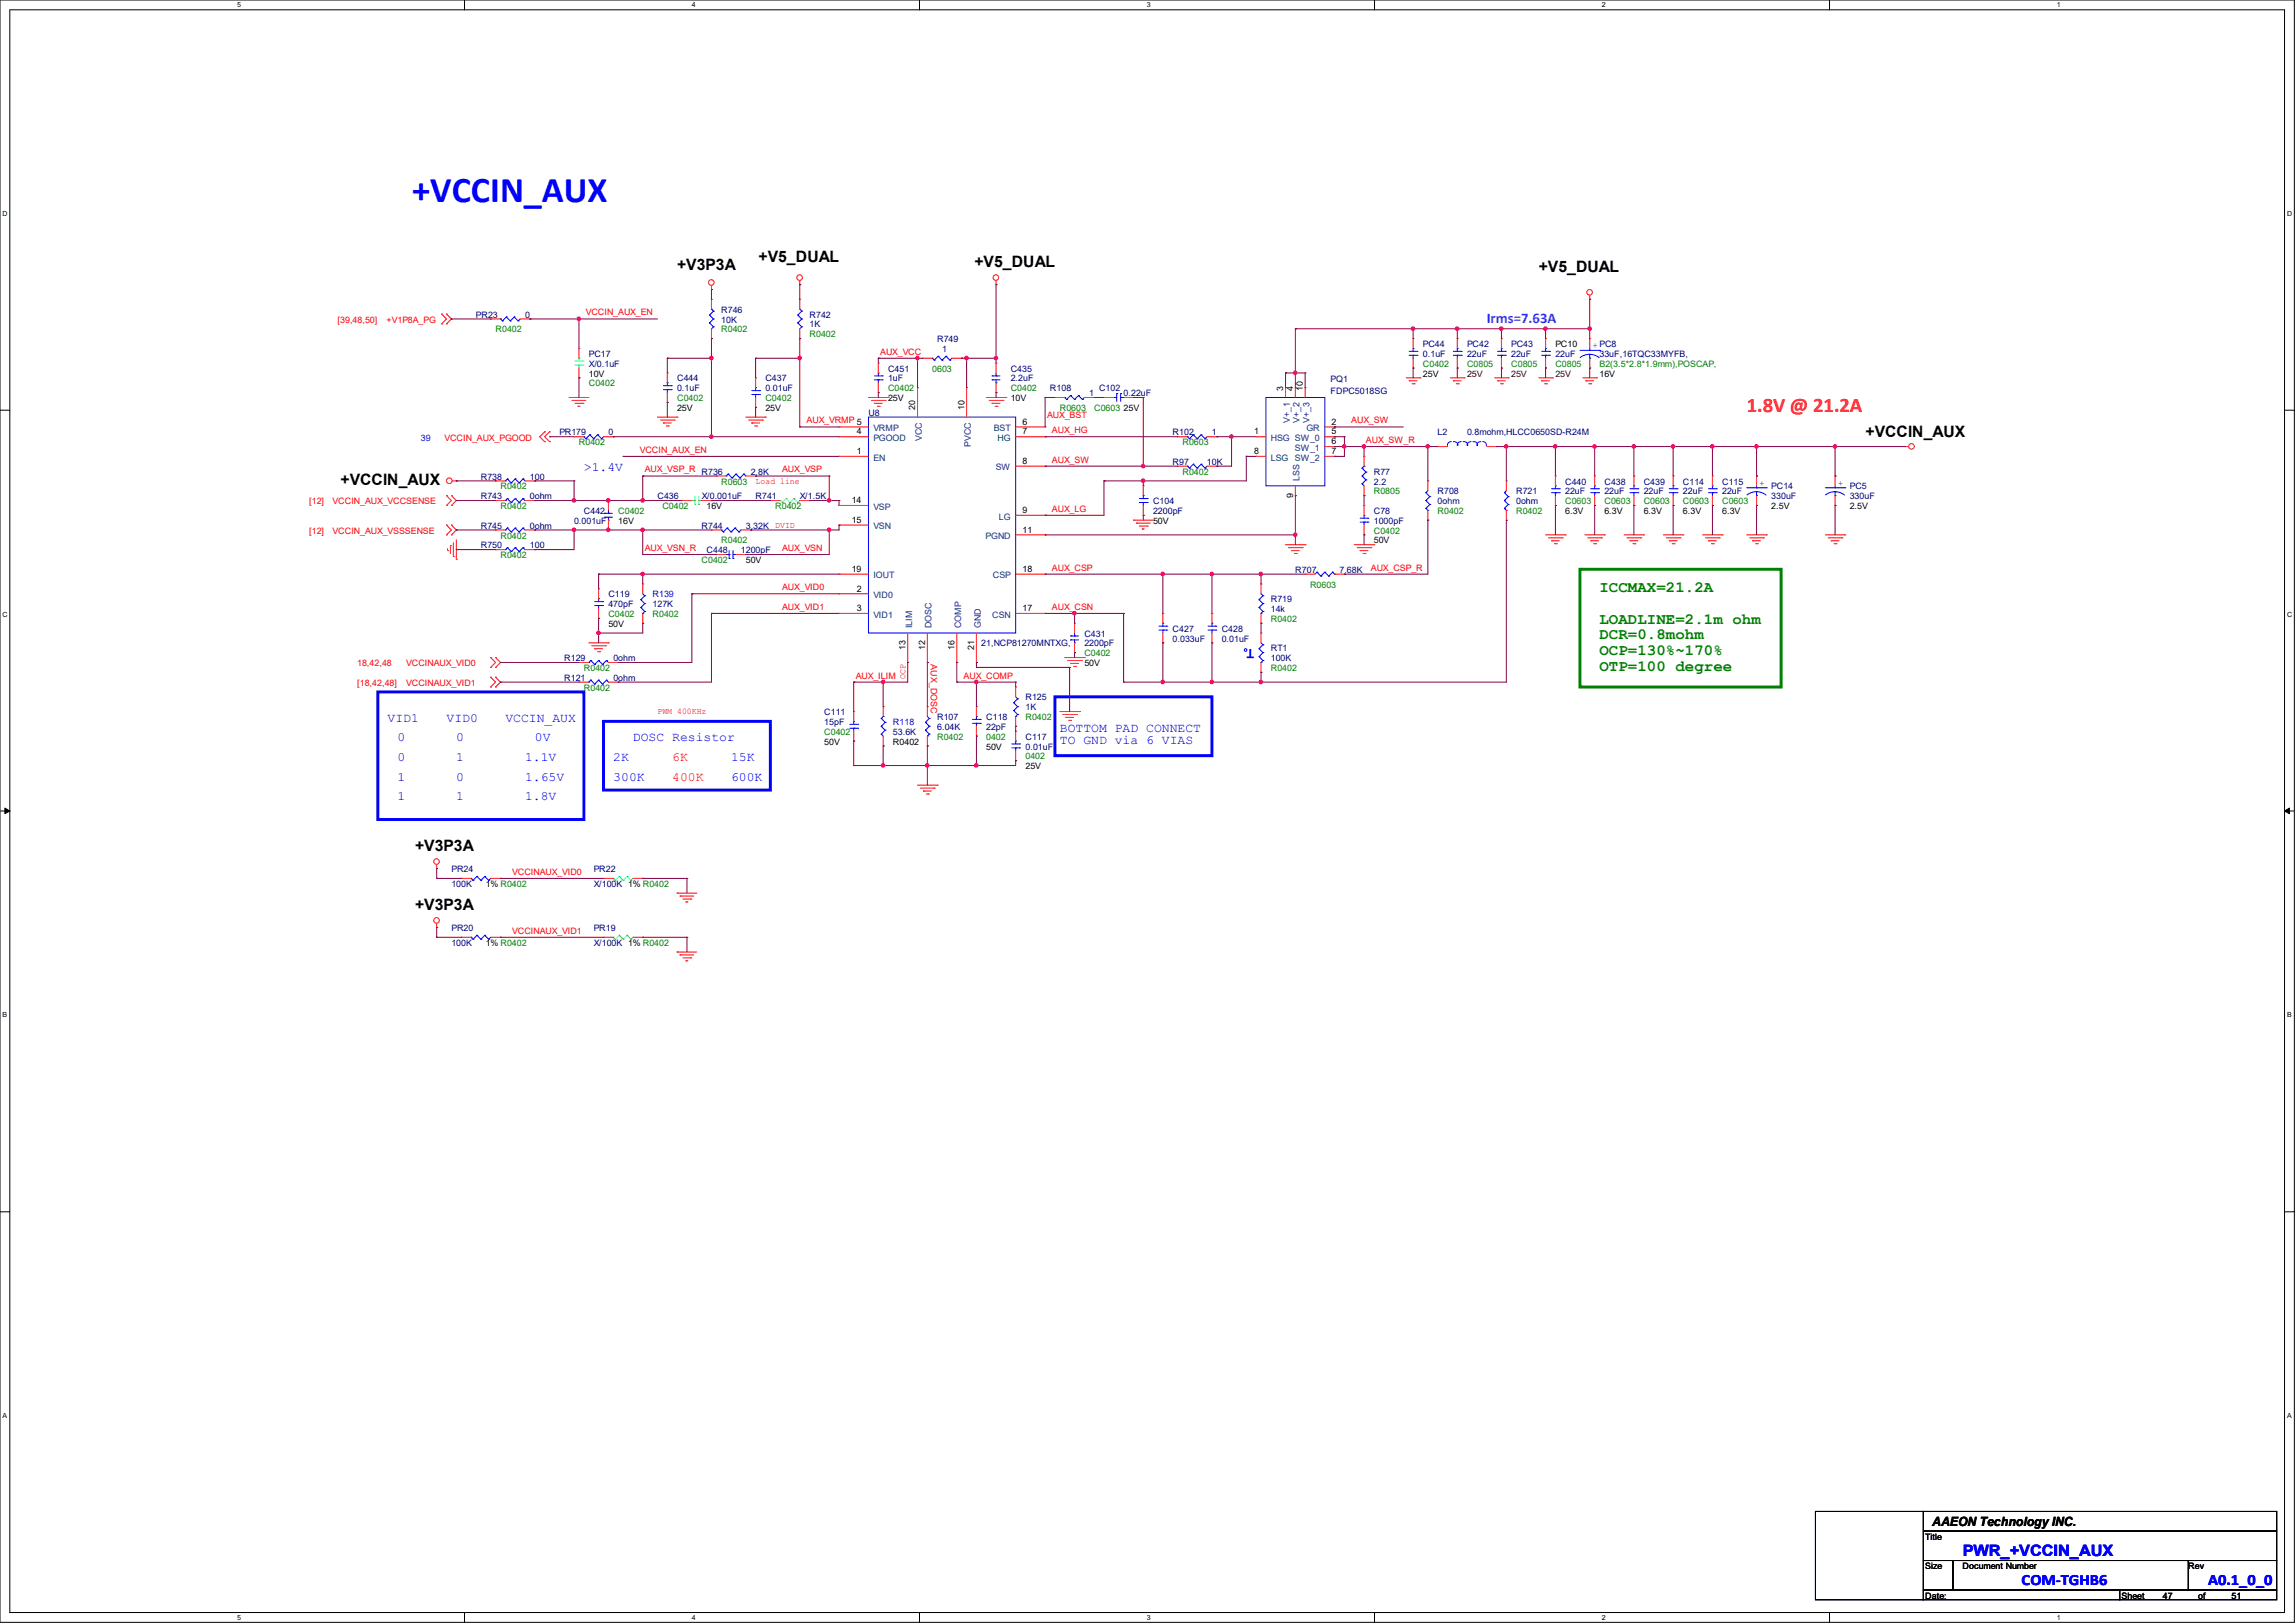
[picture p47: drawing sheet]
<svg xmlns="http://www.w3.org/2000/svg" width="297mm" height="210mm" viewBox="0 0 297 210" stroke-linecap="round" stroke-linejoin="round" font-family="sans-serif">
<defs><g id="words">
<text font-size="4.7" fill="#00f" x="53.3" y="26.1">+VCCIN_AUX</text>
<text font-size="2.7" fill="#f00" x="226.1" y="53.3">1.8V @ 21.2A</text>
<g font-size="2">
<text x="87.6" y="34.9">+V3P3A</text>
<text x="98.2" y="33.9">+V5_DUAL</text>
<text x="126.1" y="34.5">+V5_DUAL</text>
<text x="199.1" y="35.2">+V5_DUAL</text>
<text x="241.4" y="56.5">+VCCIN_AUX</text>
<text x="44.1" y="62.7">+VCCIN_AUX</text>
<text x="53.7" y="110.1">+V3P3A</text>
<text x="53.7" y="117.7">+V3P3A</text>
</g>
<g font-size="2" fill="#008000">
<text x="207" y="76.6">ICCMAX=21.2A</text>
<text x="207" y="80.7">LOADLINE=2.1m ohm</text>
<text x="207" y="82.7">DCR=0.8mohm</text>
<text x="207" y="84.8">OCP=130%~170%</text>
<text x="207" y="86.8">OTP=100 degree</text>
</g>
<g font-size="2" fill="#00f">
<text x="254" y="201.3">PWR_+VCCIN_AUX</text>
<text x="261.6" y="205.2">COM-TGHB6</text>
<text x="285.8" y="205.2">A0.1_0_0</text>
</g>
<text font-size="1.9" fill="#8000ff" x="192.4" y="41.8">Irms=7.63A</text>
<g font-size="1.7" fill="#00f">
<text x="75.6" y="61">&gt;1.4V</text>
<text x="162.3" y="84" transform="rotate(-180 162.3 84)">T</text>
<text x="50.2" y="93.4">VID1</text>
<text x="51.4" y="95.9">0</text>
<text x="57.8" y="93.4">VID0</text>
<text x="59.1" y="95.9">0</text>
<text x="65.4" y="93.4">VCCIN_AUX</text>
<text x="69.2" y="95.9">0V</text>
<text x="81.9" y="95.9">DOSC Resistor</text>
<text x="137.2" y="94.7">BOTTOM PAD CONNECT</text>
<text x="51.4" y="98.5">0</text>
<text x="51.4" y="101">1</text>
<text x="59.1" y="98.5">1</text>
<text x="59.1" y="101">0</text>
<text x="67.9" y="98.5">1.1V</text>
<text x="67.9" y="101">1.65V</text>
<text x="79.4" y="101">300K</text>
<text x="79.4" y="98.5">2K</text>
<text x="94.6" y="98.5">15K</text>
<text x="94.6" y="101">600K</text>
<text x="137.2" y="96.3">TO GND via 6 VIAS</text>
<text x="51.4" y="103.5">1</text>
<text x="59.1" y="103.5">1</text>
<text x="67.9" y="103.5">1.8V</text>
</g>
<g font-size="1.7" fill="#f00">
<text x="87" y="98.5">6K</text>
<text x="87" y="101">400K</text>
</g>
<text font-size="1.7" x="250.1" y="197.4">AAEON Technology INC.</text>
<g font-size="1.1" fill="#f00">
<text x="43.7" y="41.7">[39,48,50]</text>
<text x="50" y="41.7">+V1P8A_PG</text>
<text x="75.8" y="40.8">VCCIN_AUX_EN</text>
<text x="113.9" y="45.9">AUX_VCC</text>
<text x="57.5" y="57.1">VCCIN_AUX_PGOOD</text>
<text x="82.8" y="58.6">VCCIN_AUX_EN</text>
<text x="104.4" y="54.8">AUX_VRMP 5</text>
<text x="135.5" y="54.1">AUX_BST</text>
<text x="136.1" y="56.1">AUX_HG</text>
<text x="136.1" y="59.9">AUX_SW</text>
<text x="174.9" y="54.8">AUX_SW</text>
<text x="176.8" y="57.3">AUX_SW_R</text>
<text x="40" y="65.2">[12]</text>
<text x="43.1" y="65.2">VCCIN_AUX_VCCSENSE</text>
<text x="83.4" y="61.1">AUX_VSP_R</text>
<text x="97.8" y="62.6">Load line</text>
<text x="101.2" y="61.1">AUX_VSP</text>
<text x="40" y="69">[12]</text>
<text x="43.1" y="69">VCCIN_AUX_VSSSENSE</text>
<text x="83.4" y="71.3">AUX_VSN_R</text>
<text x="101.2" y="71.3">AUX_VSN</text>
<text x="136.1" y="66.2">AUX_LG</text>
<text x="101.2" y="76.4">AUX_VID0</text>
<text x="136.1" y="73.8">AUX_CSP</text>
<text x="177.4" y="73.8">AUX_CSP_R</text>
<text x="101.2" y="78.9">AUX_VID1</text>
<text x="136.1" y="78.9">AUX_CSN</text>
<text x="46.2" y="86.2">18,42,48</text>
<text x="46.2" y="88.7">[18,42,48]</text>
<text x="52.6" y="86.2">VCCINAUX_VID0</text>
<text x="52.6" y="88.7">VCCINAUX_VID1</text>
<text x="110.7" y="87.8">AUX_ILIM</text>
<text x="117.2" y="87.9" transform="rotate(-90 117.2 87.9)">OCP</text>
<text x="120.5" y="86" transform="rotate(90 120.5 86)">AUX_DOSC</text>
<text x="124.7" y="87.8">AUX_COMP</text>
<text x="85.1" y="92.4">PWM 400KHz</text>
<text x="66.3" y="113.2">VCCINAUX_VID0</text>
<text x="66.3" y="120.8">VCCINAUX_VID1</text>
</g>
<g font-size="1.1" fill="#000080">
<text x="61.6" y="41.1">PR23</text>
<text x="67.9" y="41.1">0</text>
<text x="93.3" y="40.5">R746</text>
<text x="93.3" y="41.7">10K</text>
<text x="104.8" y="41.1">R742</text>
<text x="76.2" y="46.2">PC17</text>
<text x="76.2" y="47.5">X/0.1uF</text>
<text x="104.8" y="42.4">1K</text>
<text x="121.3" y="44.3">R749</text>
<text x="121.9" y="45.6">1</text>
<text x="184.1" y="44.9">PC44</text>
<text x="184.1" y="46.2">0.1uF</text>
<text x="189.9" y="44.9">PC42</text>
<text x="189.9" y="46.2">22uF</text>
<text x="195.6" y="44.9">PC43</text>
<text x="195.6" y="46.2">22uF</text>
<text x="201.3" y="46.2">22uF</text>
<text x="207" y="46.2">33uF,16TQC33MYFB,</text>
<text x="87.6" y="49.4">C444</text>
<text x="87.6" y="50.6">0.1uF</text>
<text x="99.1" y="49.4">C437</text>
<text x="99.1" y="50.6">0.01uF</text>
<text x="112.4" y="53.8">U8</text>
<text x="114.9" y="48.1">C451</text>
<text x="114.9" y="49.4">1uF</text>
<text x="130.8" y="48.1">C435</text>
<text x="130.8" y="49.4">2.2uF</text>
<text x="135.9" y="50.6">R108</text>
<text x="141" y="51.3">1</text>
<text x="142.2" y="50.6">C102</text>
<text x="145.4" y="51.3">0.22uF</text>
<text x="172.2" y="49.5">PQ1</text>
<text x="172.2" y="51">FDPC5018SG</text>
<text x="72.4" y="56.3">PR179</text>
<text x="78.7" y="56.3">0</text>
<text x="151.8" y="56.3">R102</text>
<text x="156.8" y="56.3">1</text>
<text x="186.1" y="56.3">L2</text>
<text x="189.9" y="56.3">0.8mohm,HLCC0650SD-R24M</text>
<text x="62.2" y="64.6">R743</text>
<text x="62.2" y="62.1">R738</text>
<text x="68.6" y="64.6">0ohm</text>
<text x="68.6" y="62.1">100</text>
<text x="85.1" y="64.6">C436</text>
<text x="90.8" y="61.4">R736</text>
<text x="90.8" y="64.6">X/0.001uF</text>
<text x="97.2" y="61.4">2.8K</text>
<text x="97.8" y="64.6">R741</text>
<text x="103.5" y="64.6">X/1.5K</text>
<text x="149.2" y="65.2">C104</text>
<text x="151.8" y="60.2">R97</text>
<text x="156.2" y="60.2">10K</text>
<text x="177.8" y="61.4">R77</text>
<text x="177.8" y="62.7">2.2</text>
<text x="186.1" y="64">R708</text>
<text x="186.1" y="65.2">0ohm</text>
<text x="196.2" y="64">R721</text>
<text x="196.2" y="65.2">0ohm</text>
<text x="202.6" y="62.7">C440</text>
<text x="202.6" y="64">22uF</text>
<text x="207.6" y="62.7">C438</text>
<text x="207.6" y="64">22uF</text>
<text x="212.7" y="62.7">C439</text>
<text x="212.7" y="64">22uF</text>
<text x="217.8" y="62.7">C114</text>
<text x="217.8" y="64">22uF</text>
<text x="222.9" y="62.7">C115</text>
<text x="222.9" y="64">22uF</text>
<text x="229.2" y="63.3">PC14</text>
<text x="229.2" y="64.6">330uF</text>
<text x="239.4" y="63.3">PC5</text>
<text x="239.4" y="64.6">330uF</text>
<text x="62.2" y="71">R750</text>
<text x="62.2" y="68.4">R745</text>
<text x="68.6" y="71">100</text>
<text x="68.6" y="68.4">0ohm</text>
<text x="74.3" y="67.8">0.001uF</text>
<text x="75.6" y="66.5">C442</text>
<text x="90.8" y="68.4">R744</text>
<text x="91.4" y="71.6">C448</text>
<text x="95.9" y="71.6">1200pF</text>
<text x="96.5" y="68.4">3.32K DVID</text>
<text x="149.2" y="66.5">2200pF</text>
<text x="177.8" y="66.5">C78</text>
<text x="177.8" y="67.8">1000pF</text>
<text x="78.7" y="77.3">C119</text>
<text x="164.5" y="77.9">R719</text>
<text x="167.6" y="74.1">R707</text>
<text x="173.4" y="74.1">7.68K</text>
<text x="78.7" y="78.6">470pF</text>
<text x="84.5" y="78.6">127K</text>
<text x="127" y="83.7">21,NCP81270MNTXG,</text>
<text x="140.3" y="82.4">C431</text>
<text x="140.3" y="83.7">2200pF</text>
<text x="151.8" y="81.7">C427</text>
<text x="151.8" y="83">0.033uF</text>
<text x="158.1" y="81.7">C428</text>
<text x="158.1" y="83">0.01uF</text>
<text x="164.5" y="79.2">14k</text>
<text x="73" y="88.1">R121</text>
<text x="73" y="85.6">R129</text>
<text x="79.4" y="88.1">0ohm</text>
<text x="79.4" y="85.6">0ohm</text>
<text x="164.5" y="84.3">RT1</text>
<text x="164.5" y="85.6">100K</text>
<text x="106.7" y="92.5">C111</text>
<text x="106.7" y="93.8">15pF</text>
<text x="115.6" y="95.1">53.6K</text>
<text x="121.3" y="93.2">R107</text>
<text x="121.3" y="94.4">6.04K</text>
<text x="127.6" y="93.2">C118</text>
<text x="127.6" y="94.4">22pF</text>
<text x="132.7" y="95.7">C117</text>
<text x="132.7" y="90.6">R125</text>
<text x="132.7" y="91.9">1K</text>
<text x="132.7" y="97">0.01uF</text>
<text x="58.4" y="112.9">PR24</text>
<text x="76.8" y="112.9">PR22</text>
<text x="58.4" y="114.8">100K</text>
<text x="76.8" y="114.8">X/100K 1% R0402</text>
<text x="58.4" y="120.5">PR20</text>
<text x="58.4" y="122.4">100K</text>
<text x="76.8" y="120.5">PR19</text>
<text x="76.8" y="122.4">X/100K 1% R0402</text>
</g>
<g font-size="1.1" fill="#008000">
<text x="64.1" y="43">R0402</text>
<text x="93.3" y="43">R0402</text>
<text x="104.8" y="43.6">R0402</text>
<text x="184.1" y="47.5">C0402</text>
<text x="189.9" y="47.5">C0805</text>
<text x="195.6" y="47.5">C0805</text>
<text x="201.3" y="47.5">C0805</text>
<text x="207" y="47.5">B2(3.5*2.8*1.9mm),POSCAP,</text>
<text x="76.2" y="50">C0402</text>
<text x="87.6" y="51.9">C0402</text>
<text x="99.1" y="51.9">C0402</text>
<text x="114.9" y="50.6">C0402</text>
<text x="120.6" y="48.1">0603</text>
<text x="130.8" y="50.6">C0402</text>
<text x="137.2" y="53.2">R0603</text>
<text x="141.6" y="53.2">C0603</text>
<text x="74.9" y="57.6">R0402</text>
<text x="153" y="57.6">R0603</text>
<text x="64.8" y="65.9">R0402</text>
<text x="64.8" y="63.3">R0402</text>
<text x="85.7" y="65.9">C0402</text>
<text x="93.3" y="62.7">R0603</text>
<text x="100.3" y="65.9">R0402</text>
<text x="153" y="61.4">R0402</text>
<text x="177.8" y="64">R0805</text>
<text x="202.6" y="65.2">C0603</text>
<text x="207.6" y="65.2">C0603</text>
<text x="212.7" y="65.2">C0603</text>
<text x="217.8" y="65.2">C0603</text>
<text x="222.9" y="65.2">C0603</text>
<text x="64.8" y="69.7">R0402</text>
<text x="80" y="66.5">C0402</text>
<text x="93.3" y="70.3">R0402</text>
<text x="177.8" y="69">C0402</text>
<text x="186.1" y="66.5">R0402</text>
<text x="196.2" y="66.5">R0402</text>
<text x="64.8" y="72.2">R0402</text>
<text x="90.8" y="72.9">C0402</text>
<text x="169.5" y="76">R0603</text>
<text x="78.7" y="79.8">C0402</text>
<text x="84.5" y="79.8">R0402</text>
<text x="164.5" y="80.5">R0402</text>
<text x="75.6" y="89.4">R0402</text>
<text x="75.6" y="86.8">R0402</text>
<text x="140.3" y="84.9">C0402</text>
<text x="164.5" y="86.8">R0402</text>
<text x="106.7" y="95.1">C0402</text>
<text x="121.3" y="95.7">R0402</text>
<text x="127.6" y="95.7">0402</text>
<text x="132.7" y="93.2">R0402</text>
<text x="132.7" y="98.3">0402</text>
</g>
<g font-size="1.1">
<text x="201.3" y="44.9">PC10</text>
<text x="76.2" y="48.7">10V</text>
<text x="87.6" y="53.2">25V</text>
<text x="99.1" y="53.2">25V</text>
<text x="114.9" y="51.9">25V</text>
<text x="118.5" y="53.1" transform="rotate(-90 118.5 53.1)">20</text>
<text x="124.8" y="53.1" transform="rotate(-90 124.8 53.1)">10</text>
<text x="130.8" y="51.9">10V</text>
<text x="145.4" y="53.2">25V</text>
<text x="166.1" y="50.5" transform="rotate(-90 166.1 50.5)">3</text>
<text x="167.3" y="50.5" transform="rotate(-90 167.3 50.5)">4</text>
<text x="168.6" y="50.5" transform="rotate(-90 168.6 50.5)">10</text>
<text x="184.1" y="48.7">25V</text>
<text x="207" y="48.7">16V</text>
<text x="110.9" y="56.2">4</text>
<text x="110.9" y="58.8">1</text>
<text x="132.3" y="56.2">7</text>
<text x="132.3" y="55">6</text>
<text x="162.3" y="56.2">1</text>
<text x="162.3" y="58.8">8</text>
<text x="172.3" y="55">2</text>
<text x="172.3" y="57.5">6</text>
<text x="172.3" y="56.2">5</text>
<text x="172.3" y="58.8">7</text>
<text x="91.4" y="65.9">16V</text>
<text x="110.2" y="65.1">14</text>
<text x="132.3" y="60">8</text>
<text x="167.3" y="64.4" transform="rotate(-90 167.3 64.4)">9</text>
<text x="229.2" y="65.9">2.5V</text>
<text x="239.4" y="65.9">2.5V</text>
<text x="80" y="67.8">16V</text>
<text x="110.2" y="67.7">15</text>
<text x="132.3" y="68.9">11</text>
<text x="132.3" y="66.4">9</text>
<text x="149.2" y="67.8">50V</text>
<text x="177.8" y="70.3">50V</text>
<text x="202.6" y="66.5">6.3V</text>
<text x="207.6" y="66.5">6.3V</text>
<text x="212.7" y="66.5">6.3V</text>
<text x="217.8" y="66.5">6.3V</text>
<text x="222.9" y="66.5">6.3V</text>
<text x="96.5" y="72.9">50V</text>
<text x="110.2" y="74">19</text>
<text x="110.9" y="76.5">2</text>
<text x="132.3" y="74">18</text>
<text x="78.7" y="81.1">50V</text>
<text x="110.9" y="79.1">3</text>
<text x="132.3" y="79.1">17</text>
<text x="117.2" y="84.1" transform="rotate(-90 117.2 84.1)">13</text>
<text x="119.7" y="84.1" transform="rotate(-90 119.7 84.1)">12</text>
<text x="123.5" y="84.1" transform="rotate(-90 123.5 84.1)">16</text>
<text x="126.1" y="84.1" transform="rotate(-90 126.1 84.1)">21</text>
<text x="140.3" y="86.2">50V</text>
<text x="106.7" y="96.4">50V</text>
<text x="115.6" y="96.4">R0402</text>
<text x="127.6" y="97">50V</text>
<text x="132.7" y="99.5">25V</text>
<text x="62.9" y="114.8">1% R0402</text>
<text x="62.9" y="122.4">1% R0402</text>
<text x="249.2" y="199.2">Title</text>
<text x="249.2" y="203">Size</text>
<text x="254" y="203">Document Number</text>
<text x="283.2" y="203">Rev</text>
<text x="249.2" y="206.8">Date:</text>
<text x="274.6" y="206.8">Sheet</text>
<text x="279.9" y="206.8">47</text>
<text x="284.5" y="206.8">of</text>
<text x="288.8" y="206.8">51</text>
</g>
<g font-size="1.1" fill="#00f">
<text x="206.1" y="45">+ PC8</text>
<text x="54.5" y="57.1">39</text>
<text x="227.7" y="62.8">+</text>
<text x="237.9" y="62.8">+</text>
<text x="84.5" y="77.3">R139</text>
<text x="115.6" y="93.8">R118</text>
</g>
<g font-size="1.1" fill="#400000">
<text x="189.9" y="48.7">25V</text>
<text x="195.6" y="48.7">25V</text>
<text x="201.3" y="48.7">25V</text>
</g>
<g font-size="1.1" fill="#004080">
<text x="113" y="57.1">PGOOD</text>
<text x="113" y="59.6">EN</text>
<text x="113" y="55.8">VRMP</text>
<text x="119.3" y="57.1" transform="rotate(-90 119.3 57.1)">VCC</text>
<text x="125.6" y="57.8" transform="rotate(-90 125.6 57.8)">PVCC</text>
<text x="128.6" y="55.8">BST</text>
<text x="129.1" y="57.1">HG</text>
<text x="164.5" y="57.1">HSG SW_0</text>
<text x="164.5" y="59.6">LSG</text>
<text x="166.9" y="54.8" transform="rotate(-90 166.9 54.8)">V+_1</text>
<text x="167.6" y="58.3">SW_1</text>
<text x="167.6" y="59.6">SW_2</text>
<text x="168.2" y="54.8" transform="rotate(-90 168.2 54.8)">V+_2</text>
<text x="169.1" y="55.8">GR</text>
<text x="169.5" y="54.8" transform="rotate(-90 169.5 54.8)">V+_3</text>
<text x="113" y="66">VSP</text>
<text x="128.9" y="60.9">SW</text>
<text x="168.2" y="62.2" transform="rotate(-90 168.2 62.2)">LSS</text>
<text x="113" y="68.5">VSN</text>
<text x="127.5" y="69.8">PGND</text>
<text x="129.3" y="67.2">LG</text>
<text x="113" y="77.4">VID0</text>
<text x="113" y="74.8">IOUT</text>
<text x="128.5" y="74.8">CSP</text>
<text x="113" y="79.9">VID1</text>
<text x="118" y="81.3" transform="rotate(-90 118 81.3)">ILIM</text>
<text x="120.6" y="81.3" transform="rotate(-90 120.6 81.3)">DOSC</text>
<text x="124.4" y="81.3" transform="rotate(-90 124.4 81.3)">COMP</text>
<text x="126.9" y="81.3" transform="rotate(-90 126.9 81.3)">GND</text>
<text x="128.4" y="79.9">CSN</text>
</g>
<g font-size=".9">
<text x="30.7" y=".9">5</text>
<text x="89.5" y=".9">4</text>
<text x="148.4" y=".9">3</text>
<text x="207.3" y=".9">2</text>
<text x="266.2" y=".9">1</text>
<text x=".3" y="28">D</text>
<text x="296" y="28">D</text>
<text x=".3" y="79.8">C</text>
<text x="296" y="79.8">C</text>
<text x=".3" y="131.7">B</text>
<text x="296" y="131.7">B</text>
<text x=".3" y="183.5">A</text>
<text x="296" y="183.5">A</text>
<text x="30.7" y="209.6">5</text>
<text x="89.5" y="209.6">4</text>
<text x="148.4" y="209.6">3</text>
<text x="207.3" y="209.6">2</text>
<text x="266.2" y="209.6">1</text>
</g>
</g></defs>
<path d="M0 0h296.9v209.9h-296.9zM1.3 1.3h294.4v207.4h-294.4z" fill="none" stroke="#000" stroke-width=".13"/>
<g fill="#fff">
<path d="M30.7 .1h.5v1h-.5z"/>
<path d="M30.7 208.8h.5v1h-.5z"/>
</g>
<path d="M60.1 0v1.3M60.1 208.7v1.2" fill="none" stroke="#000" stroke-width=".13"/>
<g fill="#fff">
<path d="M89.5 .1h.5v1h-.5z"/>
<path d="M89.5 208.8h.5v1h-.5z"/>
</g>
<path d="M119 0v1.3M119 208.7v1.2" fill="none" stroke="#000" stroke-width=".13"/>
<g fill="#fff">
<path d="M148.4 .1h.5v1h-.5z"/>
<path d="M148.4 208.8h.5v1h-.5z"/>
</g>
<path d="M177.9 0v1.3M177.9 208.7v1.2" fill="none" stroke="#000" stroke-width=".13"/>
<g fill="#fff">
<path d="M207.3 .1h.5v1h-.5z"/>
<path d="M207.3 208.8h.5v1h-.5z"/>
</g>
<path d="M236.8 0v1.3M236.8 208.7v1.2" fill="none" stroke="#000" stroke-width=".13"/>
<g fill="#fff">
<path d="M266.2 .1h.5v1h-.5z"/>
<path d="M266.2 208.8h.5v1h-.5z"/>
<path d="M.3 27.2h.7v1h-.7z"/>
<path d="M296 27.2h.6v1h-.6z"/>
<path d="M.3 79h.7v1h-.7z"/>
<path d="M296 79h.6v1h-.6z"/>
</g>
<path d="M0 53.1h1.3M295.7 53.1h1.2" fill="none" stroke="#000" stroke-width=".13"/>
<g fill="#fff">
<path d="M.3 130.9h.6v1h-.6z"/>
<path d="M296 130.9h.6v1h-.6z"/>
</g>
<path d="M0 104.9h1.3M295.7 104.9h1.2" fill="none" stroke="#000" stroke-width=".13"/>
<path d="M.6 104.6l.7 .3-.7 .4zM295.7 104.9l.6-.3v.7z" fill="#000" stroke="#000" stroke-width=".13"/>
<g fill="#fff">
<path d="M.3 182.7h.6v1h-.6z"/>
<path d="M296 182.7h.5v1h-.5z"/>
</g>
<path d="M0 156.8h1.3M295.7 156.8h1.2M234.9 195.6h14v11.4h-14zM248.9 195.6h45.7v2.5h-45.7zM248.9 198.1h45.7v3.8h-45.7zM248.9 201.9h3.8v3.8h-3.8zM248.9 205.7h25.4v1.3h-25.4zM252.7 201.9h30.5v3.8h-30.5zM274.3 205.7h20.3v1.3h-20.3zM283.2 201.9h11.4v3.8h-11.4z" fill="none" stroke="#000" stroke-width=".13"/>
<path d="M48.9 89.5h26.7v16.5h-26.7zM78.1 93.3h21.6v8.9h-21.6zM136.5 90.2h20.3v7.6h-20.3z" fill="none" stroke="#00f" stroke-width=".38"/>
<path d="M204.5 73.7h26v15.2h-26z" fill="none" stroke="#008000" stroke-width=".38"/>
<g fill="none" stroke="#f00" stroke-width=".13">
<path d="M92.1 37.5h.1M92.1 38.7h.1M92.1 37v.5M92.1 38.7v1.3M103.5 36.8h.1M103.5 38.7h.1M103.5 36.3v.5M103.5 38.7v1.3M128.9 36.8h.1M128.9 36.3v.5M205.7 38.7h.1M205.7 38.2v.5"/>
<path d="M57.1 41.9h.1M57.1 40.6h.1M57.1 40.6l.7 .7-.7 .6M57.8 40.6h.1M57.8 41.9h.1M57.8 40.6l.6 .7-.6 .6M63.5 41.3h.1M63.5 41.3h1.3M67.3 41.3h1.3M68.6 41.3h.1M70.5 55.9h.1M70.5 57.1h.1"/>
<path d="M70.5 55.9l-.7 .6 .7 .6M71.1 55.9h.1M71.1 57.1h.1M71.1 55.9l-.6 .6 .6 .6M73.7 51.4h.1M73.7 51.4h2.5M74 51.8h.1M74 51.8h1.8M74.3 56.5h.1M74.3 56.5h1.3M74.4 52.2h1M74.8 52.6h.1"/>
<path d="M74.8 52.6h.3M74.9 48.9h.1M74.9 45.1h.1M74.9 45.1v1.3M74.9 47.6v1.3M75.4 52.2h.1M78.1 56.5h1.3M79.4 56.5h.1M85.1 54h2.5M85.5 54.4h1.7M85.9 54.7h.1M85.9 54.7h1"/>
<path d="M86.2 55.1h.3M86.4 52.1h.1M86.4 48.3h.1M86.4 48.3v1.2M86.4 50.8v1.3M86.5 55.1h.1M87.2 54.4h.1M87.6 54h.1M92.1 43.8h.1M92.1 42.5v1.3M96.5 54h2.6M96.9 54.4h1.8"/>
<path d="M97.3 54.7h.1M97.3 54.7h1M97.7 55.1h.2M97.8 52.7h.1M97.8 48.9h.1M97.8 48.9v1.3M97.8 51.4v1.3M97.9 55.1h.1M98.7 54.4h.1M99.1 54h.1M103.5 43.8h.1M103.5 42.5v1.3"/>
<path d="M108.6 56.5h.1M108.6 59.1h.1M108.6 55.2h.1M108.6 56.5h3.8M108.6 55.2h3.8M108.6 59.1h3.8M112.4 51.4h2.5M112.8 51.8h1.8M113.2 52.2h.1M113.2 52.2h1M113.5 52.6h.3M113.7 50.8h.1"/>
<path d="M113.7 47h.1M113.7 47v1.3M113.7 49.5v1.3M113.8 52.6h.1M114.6 51.8h.1M114.9 51.4h.1M118.7 50.2h.1M118.7 50.2v3.8M119.4 46.4h.1M119.4 46.4h1.2M123.2 46.4h1.3M124.5 46.4h.1"/>
<path d="M125.1 50.2h.1M125.1 50.2v3.8M127.6 51.4h2.6M128 51.8h1.8M128.4 52.2h.1M128.4 52.2h1M128.8 52.6h.2M128.9 47h.1M128.9 50.8h.1M128.9 47v1.3M128.9 49.5v1.3M129 52.6h.1"/>
<path d="M129.8 51.8h.1M130.2 51.4h.1M131.4 56.5h3.9M131.4 55.2h3.9M135.3 56.5h.1M135.3 55.2h.1M136.5 51.4h.1M136.5 51.4h1.3M140.3 51.4h1.3M141.6 51.4h.1M142.9 51.4h.1M142.9 51.4h1.2"/>
<path d="M145.4 51.4h1.3M146.7 51.4h.1M152.4 56.5h.1M152.4 56.5h1.3M156.2 56.5h1.3M157.5 56.5h.1M162.6 56.5h.1M162.6 59.1h.1M162.6 56.5h1.2M162.6 59.1h1.2M166.4 50.2h.1M166.4 50.2v1.2"/>
<path d="M167.6 50.2h.1M167.6 50.2v1.2M168.9 50.2h.1M168.9 50.2v1.2M171.4 57.8h1.3M171.4 56.5h1.3M171.4 55.2h1.3M171.4 59.1h1.3M172.7 55.2h.1M172.7 57.8h.1M172.7 56.5h.1M172.7 59.1h.1"/>
<path d="M176.5 59.1h.1M176.5 59.1v1.2M182 48.9h1.8M182.4 49.3h.1M182.4 49.3h1M182.8 49.7h.2M182.9 47.6h.1M182.9 43.8h.1M182.9 43.8v1.3M182.9 46.4v1.2M183 49.7h.1M183.8 48.9h.1"/>
<path d="M186.1 57.8h.1M186.1 57.8h1.2M187.7 48.9h1.8M188.1 49.3h.1M188.1 49.3h1M188.5 49.7h.2M188.6 47.6h.1M188.6 43.8h.1M188.6 43.8v1.3M188.6 46.4v1.2M188.7 49.7h.1M189.5 48.9h.1"/>
<path d="M192.4 57.8h1.3M193.4 48.9h1.8M193.7 57.8h.1M193.8 49.3h.1M193.8 49.3h1M194.2 49.7h.2M194.3 47.6h.1M194.3 43.8h.1M194.3 43.8v1.3M194.3 46.4v1.2M194.4 49.7h.1M195.2 48.9h.1"/>
<path d="M199.1 48.9h1.8M199.5 49.3h.1M199.5 49.3h1M199.9 49.7h.3M200 47.6h.1M200 43.8h.1M200 43.8v1.3M200 46.4v1.2M200.2 49.7h.1M200.9 48.9h.1M204.9 48.9h1.7M205.2 49.3h.1"/>
<path d="M205.2 49.3h1M205.6 49.7h.3M205.7 43.8h.1M205.7 47.6h.1M205.7 43.8v1.3M205.7 46.4v1.2M205.9 49.7h.1M206.6 48.9h.1M246.5 57.8h.1M246.5 57.8h.5M57.8 65.4h.1M57.8 64.1h.1"/>
<path d="M57.8 69.2h.1M57.8 67.9h.1M57.8 64.1l.6 .7-.6 .6M57.8 67.9l.6 .7-.6 .6M57.9 71.2h.1M57.9 71v.2M58.3 70.6h.1M58.3 70.6v1M58.4 64.1h.1M58.4 65.4h.1M58.4 67.9h.1M58.4 69.2h.1"/>
<path d="M58.4 64.1l.7 .7-.7 .6M58.4 67.9l.7 .7-.7 .6M58.5 62.2h.6M58.7 72h.1M58.7 70.2v1.8M59.1 62.2h.1M59.1 72.4h.1M59.1 69.8v2.6M64.1 64.8h.1M64.1 71.1h.1M64.1 68.6h.1M64.1 62.2h.1"/>
<path d="M64.1 62.2h1.3M64.1 64.8h1.3M64.1 71.1h1.3M64.1 68.6h1.3M67.9 62.2h1.3M67.9 64.8h1.3M67.9 71.1h1.3M67.9 68.6h1.3M69.2 64.8h.1M69.2 71.1h.1M69.2 68.6h.1M69.2 62.2h.1"/>
<path d="M77.5 76.2h.1M77.5 76.2v1.3M77.5 78.7v1.3M78.7 64.8h.1M78.7 68.6h.1M78.7 64.8v1.2M78.7 67.3v1.3M83.2 75.6h.1M83.2 75.6v1.2M83.2 79.4v1.2M88.3 64.8h.1M88.3 64.8h1.2"/>
<path d="M90.8 64.8h1.3M92.1 64.8h.1M92.1 68.6h.1M92.1 68.6h1.2M92.7 61.6h.1M92.7 71.8h.1M92.7 61.6h1.3M92.7 71.8h1.3M95.2 71.8h1.3M95.9 68.6h1.3M96.5 71.8h.1M96.5 61.6h1.3"/>
<path d="M97.2 68.6h.1M97.8 61.6h.1M99.7 64.8h.1M99.7 64.8h1.3M103.5 64.8h1.3M104.8 64.8h.1M108.6 65.4h.1M108.6 79.4h.1M108.6 76.8h.1M108.6 74.3h.1M108.6 67.9h.1M108.6 74.3h3.8"/>
<path d="M108.6 79.4h3.8M108.6 65.4h3.8M108.6 76.8h3.8M108.6 67.9h3.8M131.4 69.2h3.9M131.4 74.3h3.9M131.4 79.4h3.9M131.4 66.7h3.9M131.4 60.3h3.9M135.3 74.3h.1M135.3 79.4h.1M135.3 69.2h.1"/>
<path d="M135.3 66.7h.1M135.3 60.3h.1M146.7 67.3h.1M146.7 67.3h2.5M147.1 67.7h.1M147.1 67.7h1.7M147.4 68.1h1.1M147.8 68.5h.1M147.8 68.5h.3M148 66.7h.1M148 62.9h.1M148 62.9v1.2"/>
<path d="M148 65.4v1.3M148.5 68.1h.1M150.5 79.4h.1M150.5 79.4v1.2M152.4 60.3h.1M152.4 60.3h1.3M156.2 60.3h1.3M156.8 79.4h.1M156.8 79.4v1.2M157.5 60.3h.1M163.2 75.6h.1M163.2 75.6v1.2"/>
<path d="M163.2 79.4v1.2M166.4 70.5h2.5M166.8 70.9h1.7M167.1 71.2h.1M167.1 71.2h1M167.5 71.6h.3M167.6 64.1h.1M167.6 62.9v1.2M167.8 71.6h.1M168.5 70.9h.1M168.9 70.5h.1M168.9 74.3h.1"/>
<path d="M168.9 74.3h1.3M172.7 74.3h1.3M174 74.3h.1M175.3 70.5h2.5M175.6 70.9h1.8M176 71.2h.1M176 71.2h1M176.4 71.6h.3M176.5 64.1h.1M176.5 69.2h.1M176.5 65.4h.1M176.5 62.9v1.2"/>
<path d="M176.5 65.4v1.3M176.5 67.9v1.3M176.7 71.6h.1M177.4 70.9h.1M177.8 70.5h.1M184.8 62.2h.1M184.8 67.3h.1M184.8 62.2v1.3M184.8 66v1.3M194.9 62.2h.1M194.9 67.3h.1M194.9 62.2v1.3"/>
<path d="M194.9 66v1.3M200 69.2h2.6M200.4 69.6h1.8M200.8 70h.1M200.8 70h1M201.2 70.4h.2M201.3 65.4h.1M201.3 61.6h.1M201.3 61.6v1.3M201.3 64.1v1.3M201.4 70.4h.1M202.2 69.6h.1"/>
<path d="M202.6 69.2h.1M205.1 69.2h2.5M205.5 69.6h1.8M205.9 70h.1M205.9 70h1M206.2 70.4h.3M206.4 65.4h.1M206.4 61.6h.1M206.4 61.6v1.3M206.4 64.1v1.3M206.5 70.4h.1M207.3 69.6h.1"/>
<path d="M207.6 69.2h.1M210.2 69.2h2.5M210.6 69.6h1.7M210.9 70h.1M210.9 70h1.1M211.3 70.4h.3M211.5 65.4h.1M211.5 61.6h.1M211.5 61.6v1.3M211.5 64.1v1.3M211.6 70.4h.1M212.3 69.6h.1"/>
<path d="M212.7 69.2h.1M215.3 69.2h2.5M215.6 69.6h1.8M216 70h.1M216 70h1M216.4 70.4h.3M216.5 65.4h.1M216.5 61.6h.1M216.5 61.6v1.3M216.5 64.1v1.3M216.7 70.4h.1M217.4 69.6h.1"/>
<path d="M217.8 69.2h.1M220.3 69.2h2.6M220.7 69.6h1.8M221.1 70h.1M221.1 70h1M221.5 70.4h.2M221.6 65.4h.1M221.6 61.6h.1M221.6 61.6v1.3M221.6 64.1v1.3M221.7 70.4h.1M222.5 69.6h.1"/>
<path d="M222.9 69.2h.1M226.1 69.2h2.5M226.4 69.6h1.8M226.8 70h.1M226.8 70h1M227.2 70.4h.3M227.3 61.6h.1M227.3 65.4h.1M227.3 61.6v1.3M227.3 64.1v1.3M227.5 70.4h.1M228.2 69.6h.1"/>
<path d="M228.6 69.2h.1M236.2 69.2h2.6M236.6 69.6h1.8M237 70h.1M237 70h1M237.4 70.4h.2M237.5 61.6h.1M237.5 65.4h.1M237.5 61.6v1.3M237.5 64.1v1.3M237.6 70.4h.1M238.4 69.6h.1"/>
<path d="M238.8 69.2h.1M63.5 86.4h.1M63.5 85.1h.1M63.5 88.9h.1M63.5 87.6h.1M63.5 85.1l.6 .6-.6 .7M63.5 87.6l.6 .7-.6 .6M64.1 85.1h.1M64.1 86.4h.1M64.1 87.6h.1M64.1 88.9h.1M64.1 85.1l.7 .6-.7 .7"/>
<path d="M64.1 87.6l.7 .7-.7 .6M74.9 88.3h.1M74.9 85.7h.1M74.9 88.3h1.3M74.9 85.7h1.3M76.2 83.2h2.5M76.6 83.6h1.8M77 83.9h.1M77 83.9h1M77.3 84.3h.3M77.5 80h.1M77.6 84.3h.1"/>
<path d="M78.4 83.6h.1M78.7 83.2h.1M78.7 88.3h1.3M78.7 85.7h1.3M80 88.3h.1M80 85.7h.1M83.2 80.6h.1M110.5 95.9h.1M110.5 92.1h.1M110.5 92.1v1.2M110.5 94.6v1.3M114.3 96.5h.1"/>
<path d="M114.3 91.4h.1M114.3 91.4v1.3M114.3 95.2v1.3M117.5 85.7h.1M117.5 81.9v3.8M120 91.4h.1M120 96.5h.1M120 85.7h.1M120 81.9v3.8M120 91.4v1.3M120 95.2v1.3M123.8 85.7h.1"/>
<path d="M123.8 81.9v3.8M126.4 85.7h.1M126.4 95.2h.1M126.4 91.4h.1M126.4 81.9v3.8M126.4 91.4v1.3M126.4 94v1.2M131.4 98.4h.1M131.4 94.6h.1M131.4 88.9h.1M131.4 94h.1M131.4 88.9v1.3"/>
<path d="M131.4 92.7v1.3M131.4 94.6v1.3M131.4 97.2v1.2M137.2 92.1h2.5M137.5 92.5h1.8M137.8 85.1h2.5M137.9 92.8h.1M137.9 92.8h1M138.2 85.5h1.8M138.3 93.2h.3M138.6 85.9h.1M138.6 93.2h.1"/>
<path d="M138.6 85.9h1M138.9 86.2h.3M139.1 80.6h.1M139.1 84.5h.1M139.1 80.6v1.3M139.1 83.2v1.3M139.2 86.2h.1M139.3 92.5h.1M139.7 92.1h.1M140 85.5h.1M140.3 85.1h.1M150.5 83.2h.1"/>
<path d="M150.5 81.9v1.3M156.8 83.2h.1M156.8 81.9v1.3M163.2 80.6h.1M163.2 87h.1M163.2 81.9h.1M163.2 81.9v1.3M163.2 85.7v1.3M56.5 112.4h.1M56.5 111.9v.5M56.5 119.5v.5M59.7 113.7h.1"/>
<path d="M59.7 113.7h1.3M63.5 113.7h1.3M64.8 113.7h.1M78.1 113.7h.1M78.1 113.7h1.3M81.9 113.7h1.3M83.2 113.7h.1M87.6 115.6h.1M87.6 115.6h2.6M88 116h.1M88 116h1.8M88.4 116.3h1"/>
<path d="M88.8 116.7h.1M88.8 116.7h.2M89.4 116.3h.1M118.7 101.6h2.6M119.1 102h1.8M119.5 102.4h.1M119.5 102.4h1M119.9 102.7h.2M120.1 102.7h.1M120.9 102h.1M121.3 101.6h.1M56.5 120h.1"/>
<path d="M59.7 121.3h.1M59.7 121.3h1.3M63.5 121.3h1.3M64.8 121.3h.1M78.1 121.3h.1M78.1 121.3h1.3M81.9 121.3h1.3M83.2 121.3h.1M87.6 123.2h.1M87.6 123.2h2.6M88 123.6h.1M88 123.6h1.8"/>
<path d="M88.4 124h1M88.8 124.3h.1M88.8 124.3h.2M89.4 124h.1"/>
<circle cx="92.1" cy="36.6" r=".36"/>
<circle cx="103.5" cy="35.9" r=".36"/>
<circle cx="128.9" cy="35.9" r=".36"/>
<circle cx="205.7" cy="37.8" r=".36"/>
<circle cx="247.4" cy="57.8" r=".36"/>
<circle cx="58.1" cy="62.2" r=".36"/>
<circle cx="56.5" cy="111.5" r=".36"/>
<circle cx="56.5" cy="119.1" r=".36"/>
</g>
<g fill="none" stroke="#00f" stroke-width=".13">
<path d="M64.8 41.3h.1M64.8 41.3l.2 .2M65 41.5h.1M65.5 41h.1M65.5 41l-.5 .5M65.5 41l.5 .5M66 41.5h.1M66.5 41h.1M66.5 41l.6 .5M66.5 41l-.5 .5M67.1 41.5h.1M67.3 41.3l-.2 .2"/>
<path d="M75.6 56.5h.1M75.6 56.5l.2 .3M75.8 56.8h.1M76.3 56.3h.1M76.3 56.3l-.5 .5M76.3 56.3l.5 .5M76.8 56.8h.1M77.3 56.3h.1M77.3 56.3l.6 .5M77.3 56.3l-.5 .5M77.9 56.8h.1M78.1 56.5l-.2 .3"/>
<path d="M85.9 49.9h1M85.9 50.4h1M86.4 49.5h.1M86.4 50.4h.1M86.4 49.5v.4M86.4 50.4v.4M86.9 49.9h.1M86.9 50.4h.1M91.8 41.8h.1M91.8 40.8h.1M91.8 41.8l.5 .5M91.8 40.8l.5 .5"/>
<path d="M92.1 40h.1M92.1 40l.2 .3M92.3 40.3h.1M92.3 42.3h.1M92.3 41.3h.1M92.3 40.3l-.5 .5M92.3 42.3l-.2 .2M92.3 41.3l-.5 .5M97.3 50.5h1M97.3 51.1h1M97.8 50.2h.1M97.8 51.1h.1"/>
<path d="M97.8 50.2v.3M97.8 51.1v.3M98.3 50.5h.1M98.3 51.1h.1M103.3 41.8h.1M103.3 40.8h.1M103.3 41.8l.5 .5M103.3 40.8l.5 .5M103.5 40h.1M103.5 40l.3 .3M103.8 40.3h.1M103.8 42.3h.1"/>
<path d="M103.8 41.3h.1M103.8 40.3l-.5 .5M103.8 42.3l-.3 .2M103.8 41.3l-.5 .5M112.4 54h19v27.9h-19zM113.2 49.1h1M113.2 48.6h1M113.7 48.3h.1M113.7 49.1h.1M113.7 48.3v.3M113.7 49.1v.4M114.2 48.6h.1"/>
<path d="M114.2 49.1h.1M120.6 46.4h.1M120.6 46.4l.3 .2M120.9 46.6h.1M121.4 46.1h.1M121.4 46.1l-.5 .5M121.4 46.1l.5 .5M121.9 46.6h.1M122.4 46.1h.1M122.4 46.1l.5 .5M122.4 46.1l-.5 .5M122.9 46.6h.1"/>
<path d="M123.2 46.4l-.3 .2M128.4 49.1h.1M128.4 48.6h.1M128.4 49.1h1M128.4 48.6h1M128.9 49.5h.1M128.9 48.6h.1M128.9 48.3v.3M128.9 49.1v.4M137.8 51.4h.1M137.8 51.4l.2 .3M138 51.7h.1"/>
<path d="M138.6 51.2h.1M138.6 51.2l-.6 .5M138.6 51.2l.5 .5M139.1 51.7h.1M139.6 51.2h.1M139.6 51.2l.5 .5M139.6 51.2l-.5 .5M140.1 51.7h.1M140.3 51.4l-.2 .3M144.1 51.4h.1M144.1 51.4h.4M144.5 50.9h.1"/>
<path d="M144.5 50.9v1M145 50.9h.1M145 51.4h.1M145 51.4h.4M145 50.9v1M153.7 56.5h.1M153.7 56.5l.2 .3M153.9 56.8h.1M154.4 56.3h.1M154.4 56.3l-.5 .5M154.4 56.3l.5 .5M154.9 56.8h.1"/>
<path d="M155.4 56.3h.1M155.4 56.3l.6 .5M155.4 56.3l-.5 .5M156 56.8h.1M156.2 56.5l-.2 .3M163.8 51.4h7.6v11.5h-7.6zM182.4 45.5h1M182.4 46h1M182.9 45.1h.1M182.9 46h.1M182.9 45.1v.4M182.9 46v.4"/>
<path d="M183.4 45.5h.1M183.4 46h.1M187.8 57.1a.44 .44 0 0 0-.5 .6M188.1 45.5h1M188.1 46h1M188.1 57.2a.44 .44 0 0 1 .6 .5M188.6 45.1h.1M188.6 46h.1M188.6 45.1v.4M188.6 46v.4M189.1 45.5h.1M189.1 46h.1"/>
<path d="M189.1 57.1a.44 .44 0 0 0-.5 .6M189.4 57.2a.44 .44 0 0 1 .5 .5M190.4 57.1a.44 .44 0 0 0-.5 .6M190.6 57.2h.1a.44 .44 0 0 1 .5 .5M191.6 57.1a.44 .44 0 0 0-.5 .6M191.9 57.2a.42 .42 0 0 1 .5 .5M193.8 45.5h1M193.8 46h1M194.3 45.1h.1M194.3 46h.1M194.3 45.1v.4M194.3 46v.4"/>
<path d="M194.8 45.5h.1M194.8 46h.1M199.5 45.5h1M199.5 46h1M200 45.1h.1M200 46h.1M200 45.1v.4M200 46v.4M200.5 45.5h.1M200.5 46h.1M204.5 45.3h2.5M205.7 46.4h.1"/>
<path d="M205.7 45.3h.1M205.7 45.8a2 2 0 0 0-1.2 .5M205.7 45.8a2.02 2.02 0 0 1 1.3 .5M205.7 45.1v.2M205.7 45.8v.6M207 45.3h.1M65.4 64.8h.1M65.4 71.1h.1M65.4 68.6h.1M65.4 62.2h.1M65.7 64.5h.1M65.7 70.9h.1"/>
<path d="M65.7 68.3h.1M65.7 62h.1M65.7 64.5l.5 .5M65.7 64.5l-.3 .3M65.7 70.9l.5 .5M65.7 70.9l-.3 .2M65.7 68.3l.5 .5M65.7 68.3l-.3 .3M65.7 62l.5 .5M65.7 62l-.3 .2M66.2 65h.1M66.2 71.4h.1"/>
<path d="M66.2 68.8h.1M66.2 62.5h.1M66.7 64.5h.1M66.7 70.9h.1M66.7 68.3h.1M66.7 62h.1M66.7 64.5l.5 .5M66.7 64.5l-.5 .5M66.7 70.9l.5 .5M66.7 70.9l-.5 .5M66.7 68.3l.5 .5M66.7 68.3l-.5 .5"/>
<path d="M66.7 62l.5 .5M66.7 62l-.5 .5M67.2 65h.1M67.2 71.4h.1M67.2 68.8h.1M67.2 62.5h.1M67.7 64.5h.1M67.7 70.9h.1M67.7 68.3h.1M67.7 62h.1M67.7 64.5l.2 .3M67.7 64.5l-.5 .5"/>
<path d="M67.7 70.9l.2 .2M67.7 70.9l-.5 .5M67.7 68.3l.2 .3M67.7 68.3l-.5 .5M67.7 62l.2 .2M67.7 62l-.5 .5M77 77.9h1M77 78.4h1M77.5 77.5h.1M77.5 78.4h.1M77.5 77.5v.4M77.5 78.4v.3"/>
<path d="M78 77.9h.1M78 78.4h.1M78.2 66.9h.1M78.2 66.4h.1M78.2 66.9h1M78.2 66.4h1M78.7 67.3h.1M78.7 66.4h.1M78.7 66v.4M78.7 66.9v.4M82.9 77.6h.1M82.9 78.6h.1"/>
<path d="M82.9 78.6l.5 .5M82.9 77.6l.5 .5M83.2 79.4h.1M83.2 76.8l.2 .3M83.4 79.1h.1M83.4 77.1h.1M83.4 78.1h.1M83.4 79.1l-.2 .3M83.4 77.1l-.5 .5M83.4 78.1l-.5 .5M93.3 68.6h.1M93.3 68.6l.3 .2"/>
<path d="M93.6 68.8h.1M94 61.6h.1M94 71.8h.4M94.1 68.3h.1M94.1 68.3l-.5 .5M94.1 68.3l.5 .5M94.2 61.3h.1M94.2 61.3l.5 .5M94.2 61.3l-.2 .3M94.4 72.3h.1M94.4 71.8h.1M94.4 71.2v1.1"/>
<path d="M94.6 68.8h.1M94.7 61.8h.1M94.9 72.3h.1M94.9 71.2v1.1M94.9 71.8h.3M95.1 68.3h.1M95.1 68.3l.5 .5M95.1 68.3l-.5 .5M95.2 61.3h.1M95.2 71.8h.1M95.2 61.3l.6 .5M95.2 61.3l-.5 .5"/>
<path d="M95.6 68.8h.1M95.8 61.8h.1M95.9 68.6l-.3 .2M96.3 61.3h.1M96.3 61.3l.2 .3M96.3 61.3l-.5 .5M147.4 64.5h1.1M147.4 65h1.1M148 64.1h.1M148 65h.1M148 64.1v.4M148 65v.4"/>
<path d="M148.5 64.5h.1M148.5 65h.1M153.7 60.3h.1M153.7 60.3l.2 .3M153.9 60.6h.1M154.4 60.1h.1M154.4 60.1l-.5 .5M154.4 60.1l.5 .5M154.9 60.6h.1M155.4 60.1h.1M155.4 60.1l.6 .5M155.4 60.1l-.5 .5"/>
<path d="M156 60.6h.1M156.2 60.3l-.2 .3M162.9 77.6h.1M162.9 78.6h.1M162.9 78.6l.5 .5M162.9 77.6l.5 .5M163.2 79.4h.1M163.2 76.8l.2 .3M163.4 79.1h.1M163.4 77.1h.1M163.4 78.1h.1M163.4 79.1l-.2 .3"/>
<path d="M163.4 77.1l-.5 .5M163.4 78.1l-.5 .5M170.4 74h.1M170.4 74l-.2 .3M170.4 74l.5 .5M170.9 74.5h.1M171.4 74h.1M171.4 74l-.5 .5M171.4 74l.6 .5M172 74.5h.1M172.5 74h.1M172.5 74l-.5 .5"/>
<path d="M172.5 74l.2 .3M172.7 74.3h.1M176 67.1h1M176 67.6h1M176.3 60.6h.1M176.3 62.6h.1M176.3 61.6h.1M176.3 60.6l.5 .5M176.3 62.6l.2 .3M176.3 61.6l.5 .5M176.5 60.3h.1M176.5 66.7h.1"/>
<path d="M176.5 67.6h.1M176.5 60.3l-.2 .3M176.5 66.7v.4M176.5 67.6v.3M176.8 62.1h.1M176.8 61.1h.1M176.8 62.1l-.5 .5M176.8 61.1l-.5 .5M177 67.1h.1M177 67.6h.1M184.5 65.8h.1M184.5 63.8h.1"/>
<path d="M184.5 64.8h.1M184.5 65.8l.3 .2M184.5 63.8l.5 .5M184.5 64.8l.5 .5M184.8 66h.1M184.8 63.5l-.3 .3M185 64.3h.1M185 65.3h.1M185 65.3l-.5 .5M185 64.3l-.5 .5M194.7 65.8h.1M194.7 63.8h.1"/>
<path d="M194.7 64.8h.1M194.7 65.8l.2 .2M194.7 63.8l.5 .5M194.7 64.8l.5 .5M194.9 66h.1M194.9 63.5l-.2 .3M195.2 64.3h.1M195.2 65.3h.1M195.2 65.3l-.5 .5M195.2 64.3l-.5 .5M200.8 63.2h1M200.8 63.8h1"/>
<path d="M201.3 62.9h.1M201.3 63.8h.1M201.3 62.9v.3M201.3 63.8v.3M201.8 63.2h.1M201.8 63.8h.1M205.9 63.2h1M205.9 63.8h1M206.4 62.9h.1M206.4 63.8h.1M206.4 62.9v.3M206.4 63.8v.3"/>
<path d="M206.9 63.2h.1M206.9 63.8h.1M210.9 63.2h1.1M210.9 63.8h1.1M211.5 62.9h.1M211.5 63.8h.1M211.5 62.9v.3M211.5 63.8v.3M212 63.2h.1M212 63.8h.1M216 63.2h1M216 63.8h1"/>
<path d="M216.5 62.9h.1M216.5 63.8h.1M216.5 62.9v.3M216.5 63.8v.3M217 63.2h.1M217 63.8h.1M221.1 63.2h1M221.1 63.8h1M221.6 62.9h.1M221.6 63.8h.1M221.6 62.9v.3M221.6 63.8v.3"/>
<path d="M222.1 63.2h.1M222.1 63.8h.1M226.1 63.1h2.5M227.3 64.1h.1M227.3 63.1h.1M227.3 63.6a2 2 0 0 0-1.2 .4M227.3 63.6a2.02 2.02 0 0 1 1.3 .5M227.3 62.9v.2M227.3 63.6v.5M228.6 63.1h.1M236.2 63.1h2.6M237.5 64.1h.1"/>
<path d="M237.5 63.1h.1M237.5 63.6a2 2 0 0 0-1.3 .4M237.5 63.6a2.02 2.02 0 0 1 1.2 .5M237.5 62.9v.2M237.5 63.6v.5M238.8 63.1h.1M76.2 88.3h.1M76.2 85.7h.1M76.5 88h.1M76.5 85.5h.1M76.5 88l.5 .5M76.5 88l-.3 .3"/>
<path d="M76.5 85.5l.5 .5M76.5 85.5l-.3 .2M77 88.5h.1M77 86h.1M77.5 88h.1M77.5 85.5h.1M77.5 88l.5 .5M77.5 88l-.5 .5M77.5 85.5l.5 .5M77.5 85.5l-.5 .5M78 88.5h.1M78 86h.1"/>
<path d="M78.5 88h.1M78.5 85.5h.1M78.5 88l.2 .3M78.5 88l-.5 .5M78.5 85.5l.2 .2M78.5 85.5l-.5 .5M110 93.7h1M110 94.2h1M110.5 93.3h.1M110.5 94.2h.1M110.5 93.3v.4M110.5 94.2v.4"/>
<path d="M111 93.7h.1M111 94.2h.1M114 93h.1M114 95h.1M114 94h.1M114 93l.6 .5M114 95l.3 .2M114 94l.6 .5M114.3 92.7h.1M114.3 92.7l-.3 .3M114.6 94.5h.1M114.6 93.5h.1"/>
<path d="M114.6 94.5l-.6 .5M114.6 93.5l-.6 .5M119.8 93.5h.1M119.8 94.5h.1M119.8 94.5l.5 .5M119.8 93.5l.5 .5M120 95.2h.1M120 92.7l.3 .3M120.3 95h.1M120.3 93h.1M120.3 94h.1M120.3 95l-.3 .2"/>
<path d="M120.3 93l-.5 .5M120.3 94l-.5 .5M125.9 93.1h1M125.9 93.6h1M126.4 92.7h.1M126.4 93.6h.1M126.4 92.7v.4M126.4 93.6v.4M126.9 93.1h.1M126.9 93.6h.1M130.9 96.3h1.1M130.9 96.8h1.1"/>
<path d="M131.2 90.9h.1M131.2 91.9h.1M131.2 91.9l.5 .6M131.2 90.9l.5 .5M131.4 95.9h.1M131.4 96.8h.1M131.4 92.7h.1M131.4 95.9v.4M131.4 96.8v.4M131.4 90.2l.3 .2M131.7 92.5h.1M131.7 90.4h.1"/>
<path d="M131.7 91.4h.1M131.7 92.5l-.3 .2M131.7 90.4l-.5 .5M131.7 91.4l-.5 .5M132 96.3h.1M132 96.8h.1M138.6 82.8h.1M138.6 82.3h.1M138.6 82.8h1M138.6 82.3h1M139.1 83.2h.1M139.1 82.3h.1"/>
<path d="M139.1 81.9v.4M139.1 82.8v.4M150 81h1M150 81.5h1M150.5 80.6h.1M150.5 81.5h.1M150.5 80.6v.4M150.5 81.5v.4M151 81h.1M151 81.5h.1M156.3 81h1.1M156.3 81.5h1.1"/>
<path d="M156.8 80.6h.1M156.8 81.5h.1M156.8 80.6v.4M156.8 81.5v.4M157.4 81h.1M157.4 81.5h.1M162.9 83.9h.1M162.9 85h.1M162.9 83.9l.5 .6M162.9 85l.5 .5M163.2 85.7h.1M163.2 83.2l.2 .2"/>
<path d="M163.4 83.4h.1M163.4 84.5h.1M163.4 85.5h.1M163.4 83.4l-.5 .5M163.4 84.5l-.5 .5M163.4 85.5l-.2 .2M61 113.7h.1M61 113.7l.2 .2M61.2 113.9h.1M61.7 113.4h.1M61.7 113.4l-.5 .5M61.7 113.4l.5 .5"/>
<path d="M62.2 113.9h.1M62.7 113.4h.1M62.7 113.4l.5 .5M62.7 113.4l-.5 .5M63.2 113.9h.1M63.5 113.7l-.3 .2M61 121.3h.1M61 121.3l.2 .2M61.2 121.5h.1M61.7 121h.1M61.7 121l-.5 .5M61.7 121l.5 .5"/>
<path d="M62.2 121.5h.1M62.7 121h.1M62.7 121l.5 .5M62.7 121l-.5 .5M63.2 121.5h.1M63.5 121.3l-.3 .2"/>
<circle cx="161.2" cy="84.1" r=".17"/>
</g>
<g fill="none" stroke="#00ff80" stroke-width=".13">
<path d="M74.4 46.7h1M74.4 47.2h1M74.9 46.4h.1M74.9 47.2h.1M74.9 46.4v.3M74.9 47.2v.4M75.4 46.7h.1M75.4 47.2h.1M89.5 64.8h.4M89.9 65.3h.1M89.9 64.8h.1M89.9 64.3v1"/>
<path d="M90.4 65.3h.1M90.4 64.3v1M90.4 64.8h.4M90.8 64.8h.1M101 64.8h.1M101 64.8l.2 .2M101.2 65h.1M101.7 64.5h.1M101.7 64.5l-.5 .5M101.7 64.5l.5 .5M102.2 65h.1M102.7 64.5h.1"/>
<path d="M102.7 64.5l.6 .5M102.7 64.5l-.5 .5M103.3 65h.1M103.5 64.8l-.2 .2M79.4 113.7h.1M79.4 113.7l.2 .2M79.6 113.9h.1M80.1 113.4h.1M80.1 113.4l-.5 .5M80.1 113.4l.5 .5M80.6 113.9h.1M81.2 113.4h.1"/>
<path d="M81.2 113.4l.5 .5M81.2 113.4l-.6 .5M81.7 113.9h.1M81.9 113.7l-.2 .2M79.4 121.3h.1M79.4 121.3l.2 .2M79.6 121.5h.1M80.1 121h.1M80.1 121l-.5 .5M80.1 121l.5 .5M80.6 121.5h.1M81.2 121h.1"/>
<path d="M81.2 121l.5 .5M81.2 121l-.6 .5M81.7 121.5h.1M81.9 121.3l-.2 .2"/>
</g>
<g fill="none" stroke="#800040" stroke-width=".13">
<path d="M92.1 37.5h.1M92.1 37.5v1.2M103.5 36.8h.1M103.5 36.8v1.9M128.9 36.8h.1M128.9 36.8v10.2M205.7 38.7h.1M205.7 38.7v5.1M58.4 41.3h.1M58.4 41.3h5.1M68.6 41.3h.1M68.6 41.3h16.5"/>
<path d="M71.1 56.5h.1M71.1 56.5h3.2M74.9 41.3h.1M74.9 48.9h.1M74.9 41.3v3.8M74.9 48.9v2.5M79.4 56.5h.1M79.4 56.5h29.2M80.6 59.1h.1M80.6 59.1h28M86.4 46.4h.1M86.4 52.1h.1"/>
<path d="M86.4 46.4h5.7M86.4 46.4v1.9M86.4 52.1v1.9M92.1 46.4h.1M92.1 43.8h.1M92.1 56.5h.1M92.1 43.8v12.7M97.8 52.7h.1M97.8 46.4h.1M97.8 46.4h5.7M97.8 46.4v2.5M97.8 52.7v1.3"/>
<path d="M103.5 55.2h.1M103.5 43.8h.1M103.5 46.4h.1M103.5 55.2h5.1M103.5 43.8v11.4M113.7 46.4h.1M113.7 50.8h.1M113.7 46.4h5.7M113.7 46.4v.6M113.7 50.8v.6M118.7 46.4h.1M118.7 46.4v3.8"/>
<path d="M124.5 46.4h.1M124.5 46.4h4.4M125.1 46.4h.1M125.1 46.4v3.8M128.9 50.8h.1M128.9 46.4h.1M128.9 50.8v.6M135.3 56.5h.1M135.3 51.4h.1M135.3 56.5h17.1M135.3 51.4h1.2M135.3 51.4v3.8"/>
<path d="M141.6 51.4h.1M141.6 51.4h1.3M146.7 51.4h.1M146.7 51.4h1.3M148 51.4h.1M148 51.4v8.9M157.5 56.5h.1M157.5 56.5h5.1M159.4 56.5h.1M159.4 56.5v3.8h-1.9M161.3 59.1h.1M161.3 59.1h1.3"/>
<path d="M161.3 59.1v3.1h-18.4M166.4 48.3h.1M166.4 48.3h2.5M166.4 48.3v1.9M167.6 42.5h.1M167.6 48.3h.1M167.6 42.5v7.7M167.6 42.5h38.1M168.9 48.3h.1M168.9 48.3v1.9M172.7 55.2h.1M172.7 56.5h.1"/>
<path d="M172.7 59.1h.1M172.7 57.8h.1M172.7 55.2h8.9M172.7 57.8h13.4M172.7 56.5h1.3M174 56.5h.1M174 57.8h.1M174 56.5v2.6h-1.3M176.5 57.8h.1M176.5 57.8v1.3M182.9 42.5h.1M182.9 47.6h.1"/>
<path d="M182.9 42.5v1.3M182.9 47.6v1.3M184.8 57.8h.1M184.8 57.8v4.4M188.6 42.5h.1M188.6 47.6h.1M188.6 42.5v1.3M188.6 47.6v1.3M193.7 57.8h.1M193.7 57.8h52.8M194.3 42.5h.1M194.3 47.6h.1"/>
<path d="M194.3 42.5v1.3M194.3 47.6v1.3M194.9 57.8h.1M194.9 57.8v4.4M200 42.5h.1M200 47.6h.1M200 42.5v1.3M200 47.6v1.3M201.3 57.8h.1M201.3 57.8v3.8M205.7 42.5h.1M205.7 47.6h.1"/>
<path d="M205.7 47.6v1.3M206.4 57.8h.1M206.4 57.8v3.8M211.5 57.8h.1M211.5 57.8v3.8M216.5 57.8h.1M216.5 57.8v3.8M221.6 57.8h.1M221.6 57.8v3.8M227.3 57.8h.1M227.3 57.8v3.8M237.5 57.8h.1"/>
<path d="M237.5 57.8v3.8M246.5 57.8h.1M59.1 68.6h.1M59.1 64.8h.1M59.1 62.2h.1M59.1 71.1h.1M59.1 64.8h5M59.1 68.6h5M59.1 62.2h5M59.1 71.1h5M69.2 68.6h.1M69.2 62.2h.1"/>
<path d="M69.2 71.1h.1M69.2 64.8h.1M69.2 64.8h19.1M69.2 68.6h22.9M69.2 62.2h5.1M74.3 68.6h.1M74.3 64.8h.1M74.3 62.2h.1M74.3 62.2v2.6M74.3 68.6v2.5h-5.1M77.5 74.3h.1M77.5 74.3h31.1"/>
<path d="M77.5 74.3v1.9M78.7 64.8h.1M78.7 68.6h.1M83.2 61.6h.1M83.2 74.3h.1M83.2 71.8h.1M83.2 68.6h.1M83.2 64.8h.1M83.2 61.6v3.2M83.2 68.6v3.2M83.2 74.3v1.3M83.2 61.6h9.5"/>
<path d="M83.2 71.8h9.5M89.5 76.8h.1M89.5 76.8v8.9h-9.5M89.5 76.8h19.1M92.1 64.8h.1M92.1 79.4h.1M92.1 64.8h7.6M92.1 79.4v8.9h-12.1M92.1 79.4h16.5M96.5 71.8h.1M97.2 68.6h.1M97.8 61.6h.1"/>
<path d="M97.8 61.6h9.5M104.8 64.8h.1M104.8 64.8h3.8M107.3 64.8h.1M107.3 68.6h.1M107.3 61.6h.1M107.3 61.6v3.2M107.3 68.6v3.2h-10.8M108.6 64.8h.1M108.6 67.9h.1M108.6 64.8v.6M108.6 67.9v.7h-11.4"/>
<path d="M135.3 69.2h.1M135.3 79.4h.1M135.3 74.3h.1M135.3 60.3h.1M135.3 66.7h.1M135.3 74.3h33.6M135.3 69.2h32.3M135.3 79.4h10.1M135.3 60.3h17.1M139.1 79.4h.1M139.1 79.4v1.2M142.9 62.2h.1"/>
<path d="M142.9 62.2v4.5h-7.6M145.4 79.4h.1M145.4 79.4v8.9M148 60.3h.1M148 62.2h.1M148 66.7h.1M148 62.2v.7M148 66.7v.6M150.5 74.3h.1M150.5 74.3v5.1M156.8 74.3h.1M156.8 74.3v5.1"/>
<path d="M157.5 60.3h.1M163.2 74.3h.1M163.2 74.3v1.3M167.6 64.1h.1M167.6 69.2h.1M167.6 64.1v6.4M174 74.3h.1M176.5 69.2h.1M176.5 64.1h.1M176.5 64.1v1.3M176.5 69.2v1.3M184.8 67.3h.1"/>
<path d="M184.8 67.3v7h-10.8M194.9 67.3h.1M194.9 67.3v21h-49.5M201.3 65.4h.1M201.3 65.4v3.8M206.4 65.4h.1M206.4 65.4v3.8M211.5 65.4h.1M211.5 65.4v3.8M216.5 65.4h.1M216.5 65.4v3.8M221.6 65.4h.1"/>
<path d="M221.6 65.4v3.8M227.3 65.4h.1M227.3 61.6h.1M227.3 65.4v3.8M237.5 65.4h.1M237.5 61.6h.1M237.5 65.4v3.8M64.8 85.7h.1M64.8 88.3h.1M64.8 88.3h10.1M64.8 85.7h10.1M77.5 80h.1"/>
<path d="M77.5 81.9h.1M77.5 80v3.2M80 85.7h.1M80 88.3h.1M83.2 80.6h.1M83.2 80.6v1.3h-5.7M110.5 88.3h.1M110.5 95.9h.1M110.5 99.1h.1M110.5 88.3v3.8M110.5 95.9v3.2M114.3 88.3h.1"/>
<path d="M114.3 96.5h.1M114.3 99.1h.1M114.3 88.3v3.1M114.3 96.5v2.6M117.5 85.7h.1M117.5 85.7v2.6h-7M120 99.1h.1M120 96.5h.1M120 85.7h.1M120 85.7v5.7M120 96.5v5.1M123.8 88.3h.1"/>
<path d="M123.8 85.7h.1M123.8 88.3h7.6M123.8 85.7v2.6M126.4 88.3h.1M126.4 85.7h.1M126.4 99.1h.1M126.4 95.2h.1M126.4 86.4h.1M126.4 85.7v.7M126.4 88.3v3.1M126.4 95.2v3.9M126.4 86.4h12"/>
<path d="M131.4 94h.1M131.4 98.4h.1M131.4 88.3h.1M131.4 88.3v.6M131.4 94v.6M131.4 98.4v.7h-20.9M138.4 86.4h.1M138.4 86.4v5.7M139.1 84.5h.1M139.1 84.5v.6M145.4 88.3h.1M150.5 83.2h.1"/>
<path d="M150.5 88.3h.1M150.5 83.2v5.1M156.8 88.3h.1M156.8 83.2h.1M156.8 83.2v5.1M163.2 87h.1M163.2 80.6h.1M163.2 88.3h.1M163.2 80.6v1.3M163.2 87v1.3M56.5 112.4h.1M56.5 113.7h.1"/>
<path d="M56.5 113.7h3.2M56.5 112.4v1.3M64.8 113.7h.1M64.8 113.7h13.3M83.2 113.7h.1M83.2 113.7h5.7M88.9 113.7h.1M88.9 113.7v1.9M56.5 120h.1M56.5 121.3h.1M56.5 121.3h3.2M56.5 120v1.3"/>
<path d="M64.8 121.3h.1M64.8 121.3h13.3M83.2 121.3h.1M83.2 121.3h5.7M88.9 121.3h.1M88.9 121.3v1.9"/>
</g>
<g fill="#f0f" stroke="#f0f" stroke-width=".13">
<circle cx="92.1" cy="56.5" r=".23"/>
<circle cx="92.1" cy="46.3" r=".23"/>
<circle cx="139" cy="79.4" r=".23"/>
<circle cx="184.8" cy="57.8" r=".23"/>
<circle cx="176.5" cy="57.8" r=".23"/>
<circle cx="194.9" cy="57.8" r=".23"/>
<circle cx="216.5" cy="57.8" r=".23"/>
<circle cx="167.6" cy="69.2" r=".23"/>
<circle cx="126.3" cy="88.2" r=".23"/>
<circle cx="147.9" cy="60.3" r=".23"/>
<circle cx="147.9" cy="62.2" r=".23"/>
<circle cx="188.6" cy="42.5" r=".23"/>
<circle cx="182.9" cy="42.5" r=".23"/>
<circle cx="194.3" cy="42.5" r=".23"/>
<circle cx="205.7" cy="42.5" r=".23"/>
<circle cx="200" cy="42.5" r=".23"/>
<circle cx="167.6" cy="48.2" r=".23"/>
<circle cx="174" cy="57.8" r=".23"/>
<circle cx="221.6" cy="57.8" r=".23"/>
<circle cx="227.3" cy="57.8" r=".23"/>
<circle cx="107.3" cy="64.7" r=".23"/>
<circle cx="163.2" cy="74.3" r=".23"/>
<circle cx="150.5" cy="88.2" r=".23"/>
<circle cx="150.5" cy="74.3" r=".23"/>
<circle cx="83.2" cy="74.3" r=".23"/>
<circle cx="77.4" cy="81.9" r=".23"/>
<circle cx="125.1" cy="46.3" r=".23"/>
<circle cx="78.7" cy="68.6" r=".23"/>
<circle cx="74.3" cy="68.6" r=".23"/>
<circle cx="103.5" cy="46.3" r=".23"/>
<circle cx="128.9" cy="46.3" r=".23"/>
<circle cx="114.3" cy="88.2" r=".23"/>
<circle cx="120" cy="99" r=".23"/>
<circle cx="126.3" cy="99" r=".23"/>
<circle cx="156.8" cy="74.3" r=".23"/>
<circle cx="156.8" cy="88.2" r=".23"/>
<circle cx="159.4" cy="56.5" r=".23"/>
<circle cx="107.3" cy="68.6" r=".23"/>
<circle cx="78.7" cy="64.7" r=".23"/>
<circle cx="74.3" cy="64.7" r=".23"/>
<circle cx="163.2" cy="88.2" r=".23"/>
<circle cx="74.9" cy="41.3" r=".23"/>
<circle cx="114.3" cy="99" r=".23"/>
<circle cx="83.2" cy="68.6" r=".23"/>
<circle cx="83.2" cy="64.7" r=".23"/>
<circle cx="118.7" cy="46.3" r=".23"/>
<circle cx="211.4" cy="57.8" r=".23"/>
<circle cx="206.4" cy="57.8" r=".23"/>
<circle cx="201.3" cy="57.8" r=".23"/>
<circle cx="237.5" cy="57.8" r=".23"/>
</g>
<use href="#words"/>
</svg>
